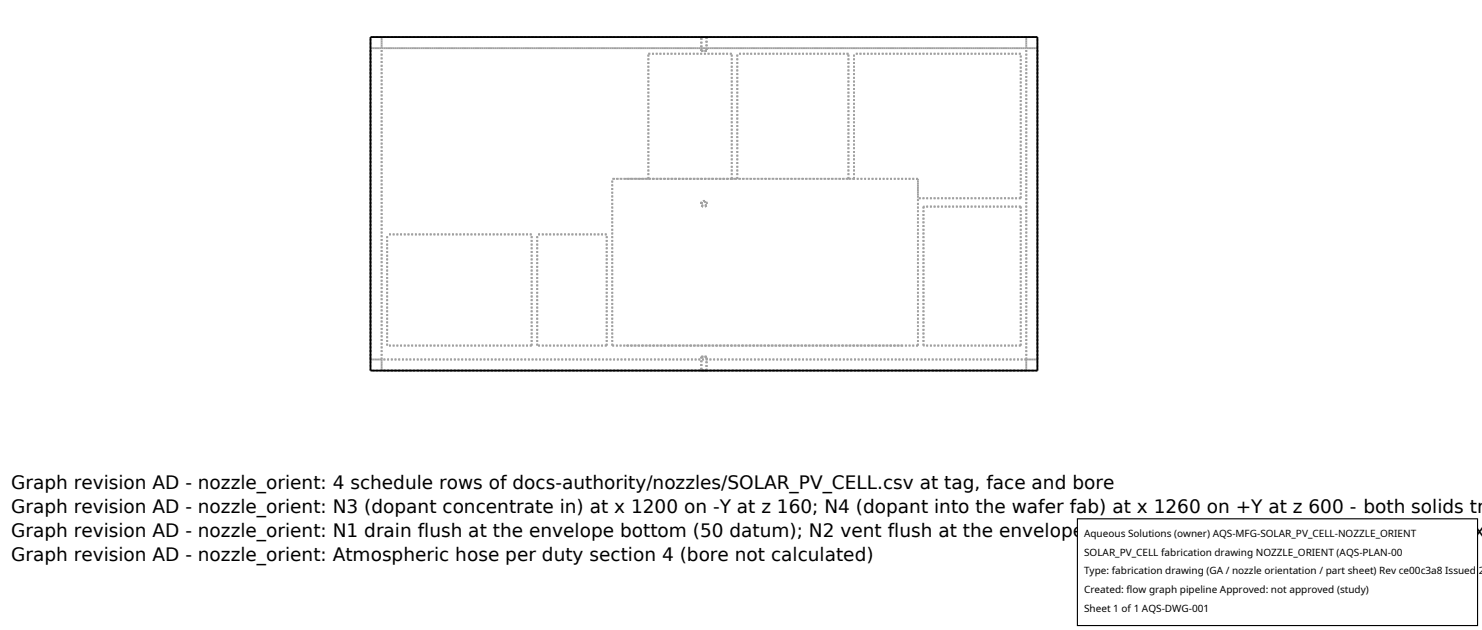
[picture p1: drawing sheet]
<svg xmlns="http://www.w3.org/2000/svg" width="212mm" height="90mm" viewBox="0 0 212 90" stroke-linecap="round" stroke-linejoin="round" font-family="sans-serif">
<defs><g id="words">
<g font-size="2.6">
<text x="1.6" y="69.8">Graph revision AD - nozzle_orient: 4 schedule rows of docs-authority/nozzles/SOLAR_PV_CELL.csv at tag, face and bore</text>
<text x="1.6" y="73.3">Graph revision AD - nozzle_orient: N3 (dopant concentrate in) at x 1200 on -Y at z 160; N4 (dopant into the wafer fab) at x 1260 on +Y at z 600 - both solids tr</text>
<text x="1.6" y="76.7">Graph revision AD - nozzle_orient: N1 drain flush at the envelope bottom (50 datum); N2 vent flush at the envelope top - its 800 datum predates the 1600 box</text>
<text x="1.6" y="80.2">Graph revision AD - nozzle_orient: Atmospheric hose per duty section 4 (bore not calculated)</text>
</g>
<g font-size="1.4">
<text x="154.8" y="76.6">Aqueous Solutions (owner) AQS-MFG-SOLAR_PV_CELL-NOZZLE_ORIENT</text>
<text x="154.8" y="79.3">SOLAR_PV_CELL fabrication drawing NOZZLE_ORIENT (AQS-PLAN-00</text>
<text x="154.8" y="82">Type: fabrication drawing (GA / nozzle orientation / part sheet) Rev ce00c3a8 Issued 2</text>
<text x="154.8" y="84.7">Created: flow graph pipeline Approved: not approved (study)</text>
<text x="154.8" y="87.4">Sheet 1 of 1 AQS-DWG-001</text>
</g>
</g></defs>
<g fill="none" stroke="#a0a0a0" stroke-width=".26" stroke-dasharray=".3 .3" stroke-linecap="butt">
<path d="M52.9 6.9h1.6M54.5 6.9h92.1M54.5 6.9v-1.6M54.5 5.3v1.6M54.5 6.9h-1.6M100.1 7.3v-2M100.1 7.3h.9M100.1 5.3h.9M100.2 7.3v-2M100.2 7.3h.7M100.2 5.3h.7M100.9 7.3h-.7"/>
<path d="M100.9 5.3h-.7M100.9 5.3v2M101 7.3h-.9M101 5.3h-.9M101 5.3v2M104.5 7.7h-11.9M121.2 7.7h-15.9M145.8 7.7h-23.8M146.6 5.3h-92.1M146.6 6.9h1.6M146.6 6.9v-1.6M146.6 5.3v1.6"/>
<path d="M146.6 6.9h-92.1M148.2 5.3h-95.3M148.2 6.9h-1.6M75.9 33.5h-20.6M86.7 33.5h-10M89.4 25.5h15.9M92.6 25.5h-5.2M92.6 25.5v-17.8M100.1 29.1l.1-.3 .3-.1 .3 .1 .2 .3-.1 .3-.4 .1-.2-.1-.2-.3M100.2 29.1l.1-.2 .2-.1 .2 .1 .2 .2-.1 .2-.2 .1-.3-.1-.1-.2M104.5 25.5v-17.8M104.5 25.5h-11.9"/>
<path d="M105.3 25.5h-.8M105.3 25.5v-17.8M121.2 25.5v-17.8M121.2 25.5h-15.9M122 25.5h-.8M122 25.5v-17.8M131.1 25.5h-9.1M131.1 25.5h-43.7M131.1 25.5v2.8M145.8 29.5h-13.9M145.8 28.3v-20.6M145.8 28.3h-14.7"/>
<path d="M52.9 52.9v-47.6M52.9 51.3h1.6M52.9 51.3v-44.4M54.5 51.3v-44.4M54.5 52.9v-1.6M54.5 51.3v1.6M54.5 51.3h-1.6M55.3 49.3v-15.8M75.9 49.3v-15.8M75.9 49.3h-20.6M76.7 49.3v-15.8M86.7 49.3v-15.8"/>
<path d="M86.7 49.3h-10M87.4 49.3v-23.8M89.4 49.3h39.7M100.1 50.9v2M100.1 50.9h.9M100.1 52.9h.9M100.2 50.9v2M100.2 50.9h.7M100.2 52.9h.7M100.9 50.9h-.7M100.9 52.9h-.7M100.9 52.9v-2"/>
<path d="M101 50.9h-.9M101 52.9h-.9M101 52.9v-2M131.1 49.3h-43.7M131.1 49.3v-21M131.1 49.3v-23.8M131.9 49.3v-19.8M145.8 49.3v-19.8M145.8 49.3h-13.9M146.6 52.9h-92.1M146.6 51.3h-92.1M146.6 51.3v-44.4"/>
<path d="M146.6 51.3h1.6M146.6 52.9v-1.6M146.6 51.3v1.6M148.2 52.9v-47.6M148.2 51.3v-44.4M148.2 52.9h-95.3M148.2 51.3h-1.6"/>
</g>
<path d="M52.9 5.3h95.3v47.6h-95.3z" fill="none" stroke="#000" stroke-width=".26"/>
<path d="M153.9 74.1h57.1v15.2h-57.1z" fill="#fff" stroke="#000" stroke-width=".16"/>
<use href="#words"/>
</svg>
